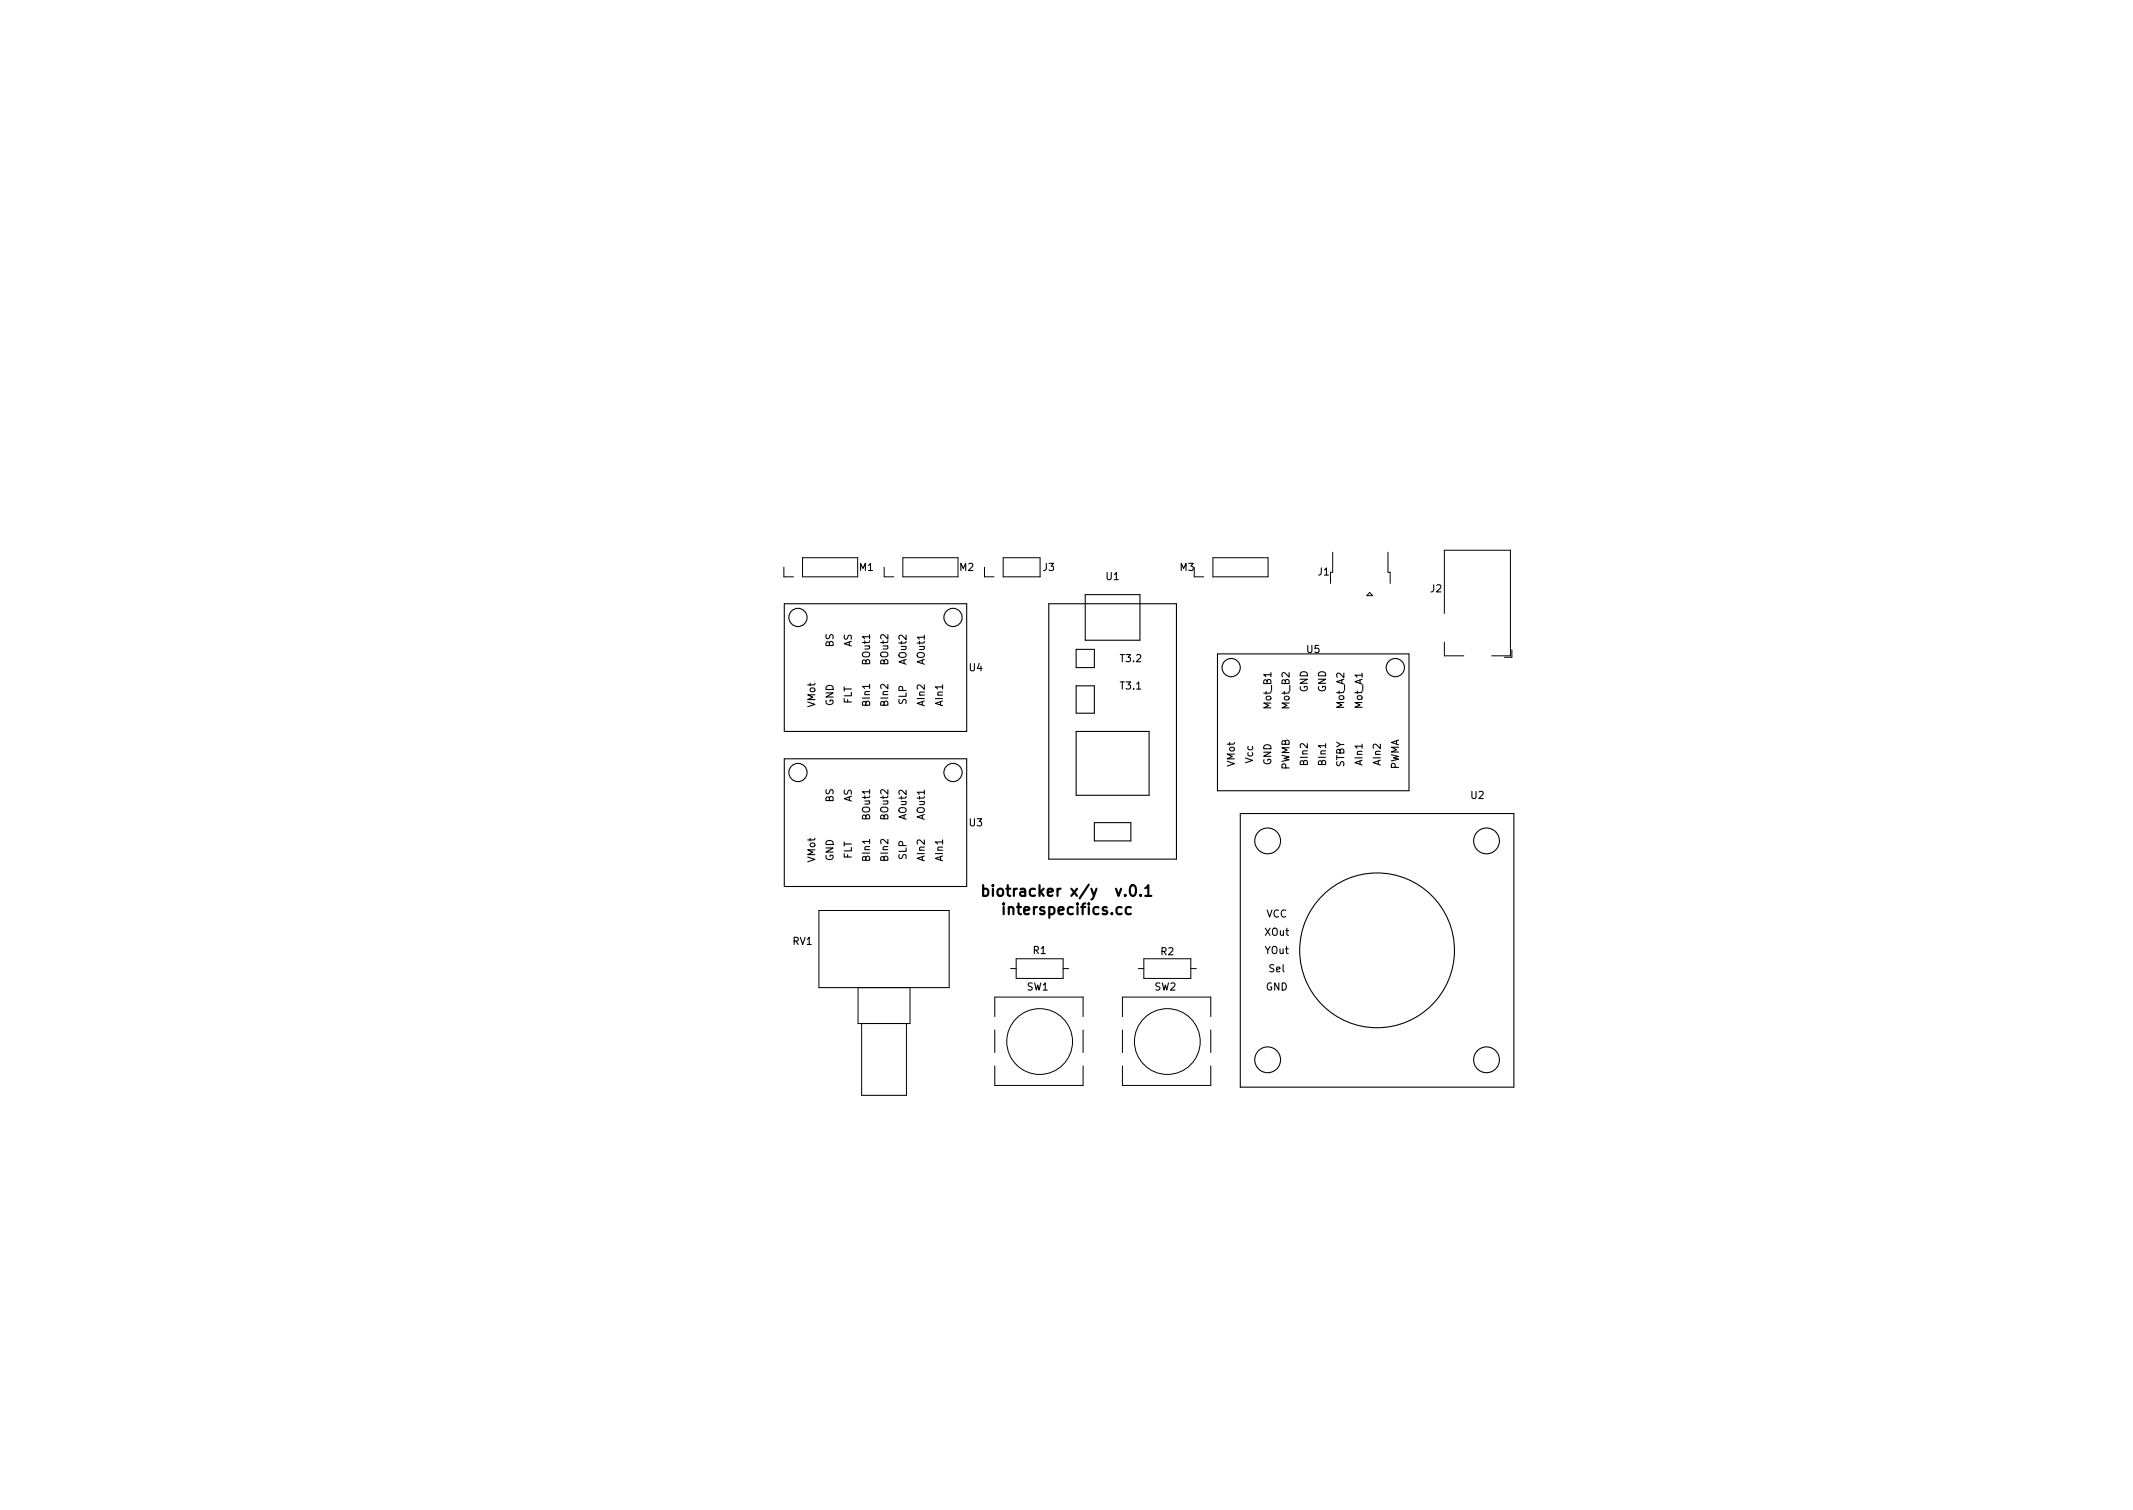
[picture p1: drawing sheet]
<svg xmlns="http://www.w3.org/2000/svg" width="297mm" height="210mm" viewBox="0 0 297 210" stroke-linecap="round" stroke-linejoin="round" font-family="sans-serif">
<defs><g id="words">
<g font-size="2.1">
<text x="138.9" y="124.8">biotracker x/y v.0.1</text>
<text x="140.4" y="127.4">interspecifics.cc</text>
</g>
<g font-size="1.4">
<text x="119.7" y="79.5">M1</text>
<text x="133.7" y="79.5">M2</text>
<text x="145.3" y="79.5">J3</text>
<text x="154" y="80.8">U1</text>
<text x="164.3" y="79.5">M3</text>
<text x="183.6" y="80.1">J1</text>
<text x="199.2" y="82.5">J2</text>
<text x="116.1" y="90.1" transform="rotate(-90 116.1 90.1)">BS</text>
<text x="118.6" y="90.1" transform="rotate(-90 118.6 90.1)">AS</text>
<text x="121.2" y="92.5" transform="rotate(-90 121.2 92.5)">BOut1</text>
<text x="123.7" y="92.5" transform="rotate(-90 123.7 92.5)">BOut2</text>
<text x="126.2" y="92.5" transform="rotate(-90 126.2 92.5)">AOut2</text>
<text x="128.8" y="92.5" transform="rotate(-90 128.8 92.5)">AOut1</text>
<text x="135" y="93.5">U4</text>
<text x="156.1" y="96">T3.1</text>
<text x="156.1" y="92.2">T3.2</text>
<text x="182" y="90.9">U5</text>
<text x="113.5" y="98.5" transform="rotate(-90 113.5 98.5)">VMot</text>
<text x="116.1" y="98.3" transform="rotate(-90 116.1 98.3)">GND</text>
<text x="118.6" y="98" transform="rotate(-90 118.6 98)">FLT</text>
<text x="121.2" y="98.3" transform="rotate(-90 121.2 98.3)">BIn1</text>
<text x="123.7" y="98.3" transform="rotate(-90 123.7 98.3)">BIn2</text>
<text x="126.2" y="98.1" transform="rotate(-90 126.2 98.1)">SLP</text>
<text x="128.8" y="98.3" transform="rotate(-90 128.8 98.3)">AIn2</text>
<text x="131.3" y="98.3" transform="rotate(-90 131.3 98.3)">AIn1</text>
<text x="177" y="98.6" transform="rotate(-90 177 98.6)">Mot_B1</text>
<text x="179.6" y="98.6" transform="rotate(-90 179.6 98.6)">Mot_B2</text>
<text x="182.1" y="96.4" transform="rotate(-90 182.1 96.4)">GND</text>
<text x="184.7" y="96.4" transform="rotate(-90 184.7 96.4)">GND</text>
<text x="187.2" y="98.6" transform="rotate(-90 187.2 98.6)">Mot_A2</text>
<text x="189.7" y="98.6" transform="rotate(-90 189.7 98.6)">Mot_A1</text>
<text x="172" y="106.7" transform="rotate(-90 172 106.7)">VMot</text>
<text x="174.5" y="106.3" transform="rotate(-90 174.5 106.3)">Vcc</text>
<text x="177" y="106.6" transform="rotate(-90 177 106.6)">GND</text>
<text x="179.6" y="107.2" transform="rotate(-90 179.6 107.2)">PWMB</text>
<text x="182.1" y="106.5" transform="rotate(-90 182.1 106.5)">BIn2</text>
<text x="184.7" y="106.5" transform="rotate(-90 184.7 106.5)">BIn1</text>
<text x="187.2" y="106.9" transform="rotate(-90 187.2 106.9)">STBY</text>
<text x="189.7" y="106.5" transform="rotate(-90 189.7 106.5)">AIn1</text>
<text x="192.3" y="106.5" transform="rotate(-90 192.3 106.5)">AIn2</text>
<text x="194.8" y="107.2" transform="rotate(-90 194.8 107.2)">PWMA</text>
<text x="116.1" y="111.7" transform="rotate(-90 116.1 111.7)">BS</text>
<text x="118.6" y="111.7" transform="rotate(-90 118.6 111.7)">AS</text>
<text x="204.8" y="111.2">U2</text>
<text x="116.1" y="119.9" transform="rotate(-90 116.1 119.9)">GND</text>
<text x="118.6" y="119.6" transform="rotate(-90 118.6 119.6)">FLT</text>
<text x="121.2" y="119.9" transform="rotate(-90 121.2 119.9)">BIn1</text>
<text x="121.2" y="114.1" transform="rotate(-90 121.2 114.1)">BOut1</text>
<text x="123.7" y="119.9" transform="rotate(-90 123.7 119.9)">BIn2</text>
<text x="123.7" y="114.1" transform="rotate(-90 123.7 114.1)">BOut2</text>
<text x="126.2" y="119.7" transform="rotate(-90 126.2 119.7)">SLP</text>
<text x="126.2" y="114.1" transform="rotate(-90 126.2 114.1)">AOut2</text>
<text x="128.8" y="119.9" transform="rotate(-90 128.8 119.9)">AIn2</text>
<text x="128.8" y="114.1" transform="rotate(-90 128.8 114.1)">AOut1</text>
<text x="131.3" y="119.9" transform="rotate(-90 131.3 119.9)">AIn1</text>
<text x="135" y="115">U3</text>
<text x="113.5" y="120.1" transform="rotate(-90 113.5 120.1)">VMot</text>
<text x="110.4" y="131.6">RV1</text>
<text x="176.1" y="130.3">XOut</text>
<text x="176.3" y="127.7">VCC</text>
<text x="143" y="137.9">SW1</text>
<text x="143.9" y="132.8">R1</text>
<text x="160.8" y="137.9">SW2</text>
<text x="161.7" y="133">R2</text>
<text x="176.1" y="132.8">YOut</text>
<text x="176.3" y="137.9">GND</text>
<text x="176.8" y="135.4">Sel</text>
</g>
</g></defs>
<path d="M136.9 123.8l.4-.1 .3 .3v.5l-.1 .2h-.2h-.4M136.9 123.2v1.5M138.3 123.2l-.1 .1 .1 .1v-.1v-.1v.2M138.3 123.7v1M139.8 126.3v1M157.5 126.4l-.4-.1-.3 .3v.4l.1 .2 .2 .1 .4-.1M158.8 124.6l.1 .1h-.1v-.1v.1M159.5 123.7l.4-.5v1.5M159.5 124.7h.8" fill="none" stroke="#000" stroke-width=".3"/>
<g fill="none" stroke="#000" stroke-width=".14">
<path d="M109.2 79v1.3h1.3M111.8 77.7h7.6v2.6h-7.6zM123.1 79v1.3h1.4M125.7 77.7h7.7v2.6h-7.7zM137.1 79v1.3h1.3M139.7 77.7h5.1v2.6h-5.1zM166.3 79v1.3h1.3M168.9 77.7h7.7v2.6h-7.7zM185.6 76.9v2.8h-.3v1.5M193.3 76.9v2.8h.3v1.5M190.7 82.5l.4 .4h-.8zM201.1 89.4v1.9h2.7"/>
<path d="M201.1 85.4v-8.8h9.2v14.7h-2.6M210.5 90.5v1h-1M114 126.8h18.2v10.7h-18.2zM119.5 137.5v5h7.2v-5M140.7 134.9h.8M141.5 133.5h6.5v2.7h-6.5zM148 134.9h.8M158.5 134.9h.8M159.3 133.5h6.5v2.7h-6.5zM165.8 134.9h.8M120 142.5v10h6.2v-10M138.5 141.6v-2.8h12.3v2.8"/>
<path d="M138.5 148.4v2.7h12.3v-2.7M138.5 143.4v3.2M150.8 143.4v3.2M156.3 148.4v2.7h12.3v-2.7M156.3 141.6v-2.8h12.3v2.8M156.3 143.4v3.2M168.6 143.4v3.2"/>
<circle cx="144.8" cy="145" r="4.6"/>
<circle cx="162.6" cy="145" r="4.6"/>
</g>
<g fill="none" stroke="#000" stroke-width=".15">
<path d="M109.2 84.1h25.4v17.7h-25.4zM146 84.1h17.8v35.5h-17.8zM149.9 90.4h2.5v2.6h-2.5zM149.9 95.5h2.5v3.8h-2.5zM151.1 82.8h7.6v6.3h-7.6zM169.5 91.1h26.7v19h-26.7zM109.2 105.7h25.4v17.7h-25.4zM149.9 101.8h10.1v8.9h-10.1zM152.4 114.5h5.1v2.6h-5.1zM172.7 113.3h38.1v38.1h-38.1z"/>
<circle cx="111.1" cy="86" r="1.27"/>
<circle cx="132.7" cy="86" r="1.27"/>
<circle cx="171.4" cy="93" r="1.27"/>
<circle cx="194.3" cy="93" r="1.27"/>
<circle cx="111.1" cy="107.6" r="1.27"/>
<circle cx="132.7" cy="107.6" r="1.27"/>
<circle cx="176.5" cy="117.1" r="1.8"/>
<circle cx="207" cy="117.1" r="1.8"/>
<circle cx="191.8" cy="132.3" r="10.8"/>
<circle cx="176.5" cy="147.6" r="1.8"/>
<circle cx="207" cy="147.6" r="1.8"/>
</g>
<use href="#words"/>
</svg>
